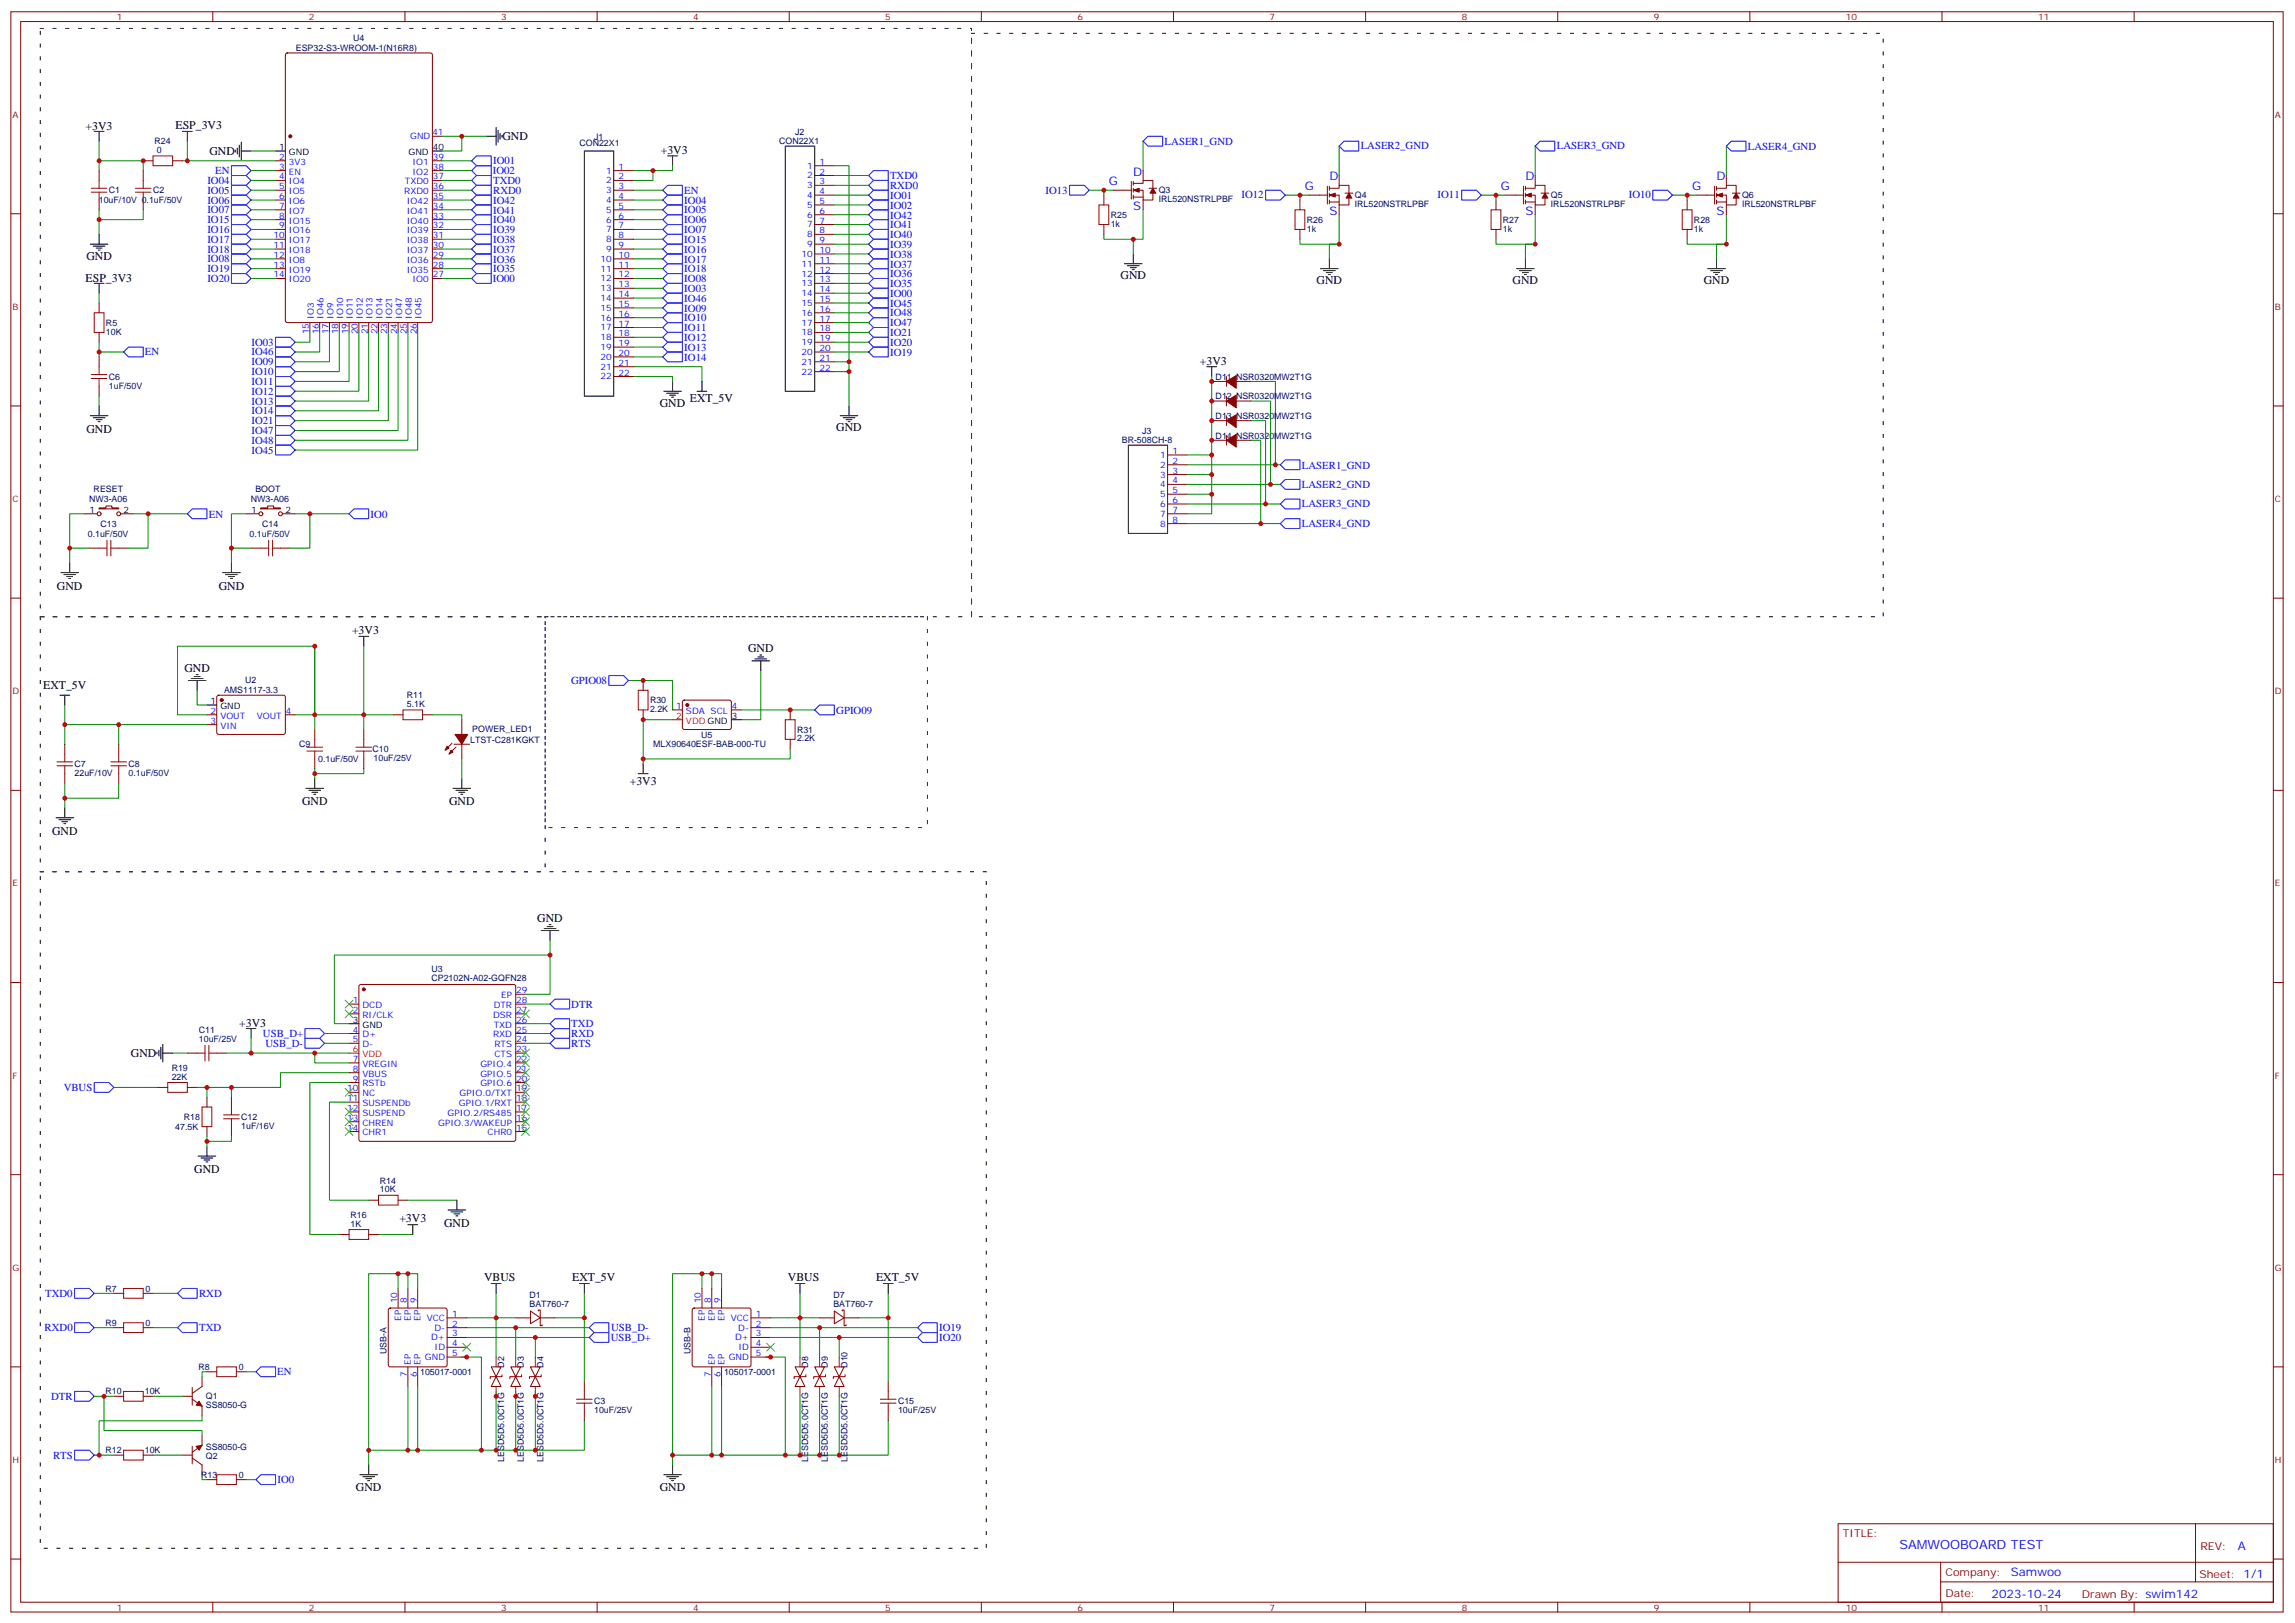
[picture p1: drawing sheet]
<svg xmlns="http://www.w3.org/2000/svg" width="826mm" height="584mm" viewBox="0 0 826 584" stroke-linecap="round" stroke-linejoin="round" font-family="sans-serif">
<defs><g id="words">
<text font-size="4.6" fill="#00f" x="683.6" y="557.2">SAMWOOBOARD TEST</text>
<g font-size="4.2">
<text x="30.8" y="46.9">+3V3</text>
<text x="63.2" y="46.6">ESP_3V3</text>
<text x="180.8" y="50.5">GND</text>
<text x="75.4" y="55.8">GND</text>
<text x="237.8" y="55.4">+3V3</text>
<text x="31.1" y="93.5">GND</text>
<text x="30.8" y="101.6">ESP_3V3</text>
<text x="403.3" y="100.5">GND</text>
<text x="473.8" y="102.3">GND</text>
<text x="544.4" y="102.3">GND</text>
<text x="613.2" y="102.3">GND</text>
<text x="431.8" y="131.2">+3V3</text>
<text x="237.5" y="146.4">GND</text>
<text x="248.3" y="144.7">EXT_5V</text>
<text x="31.1" y="155.7">GND</text>
<text x="301" y="155.2">GND</text>
<text x="20.5" y="212.1">GND</text>
<text x="78.7" y="212.1">GND</text>
<text x="126.7" y="228.2">+3V3</text>
<text x="269.2" y="234.6">GND</text>
<text x="66.4" y="241.7">GND</text>
<text x="15.6" y="248">EXT_5V</text>
<text x="226.6" y="282.3">+3V3</text>
<text x="108.7" y="289.7">GND</text>
<text x="161.6" y="289.6">GND</text>
<text x="18.7" y="300.3">GND</text>
<text x="193.4" y="331.6">GND</text>
<text x="86.1" y="369.4">+3V3</text>
<text x="47.1" y="380.3">GND</text>
<text x="69.9" y="422">GND</text>
<text x="143.7" y="439.5">+3V3</text>
<text x="159.8" y="441.4">GND</text>
<text x="174.2" y="460.7">VBUS</text>
<text x="205.9" y="460.7">EXT_5V</text>
<text x="283.5" y="460.7">VBUS</text>
<text x="315.3" y="460.7">EXT_5V</text>
<text x="128.1" y="536.6">GND</text>
<text x="237.5" y="536.6">GND</text>
</g>
<g font-size="4.2" fill="#00f">
<text x="407.8" y="63.1">D</text>
<text x="478.4" y="64.9">D</text>
<text x="549" y="64.9">D</text>
<text x="617.7" y="64.9">D</text>
<text x="399" y="66.7">G</text>
<text x="469.6" y="68.4">G</text>
<text x="540.1" y="68.4">G</text>
<text x="608.9" y="68.4">G</text>
<text x="407.8" y="75.5">S</text>
<text x="478.4" y="77.3">S</text>
<text x="549" y="77.3">S</text>
<text x="617.7" y="77.3">S</text>
<text x="805.3" y="557.5">A</text>
<text x="723.7" y="567">Samwoo</text>
<text x="716.7" y="574.8">2023-10-24</text>
</g>
<g font-size="3.9" fill="#00f">
<text x="419.1" y="52.1">LASER1_GND</text>
<text x="489.7" y="53.8">LASER2_GND</text>
<text x="560.2" y="53.8">LASER3_GND</text>
<text x="629" y="53.8">LASER4_GND</text>
<text x="177.5" y="59.2">IO01</text>
<text x="77.4" y="62.6">EN</text>
<text x="177.3" y="62.7">IO02</text>
<text x="320.3" y="64.3">TXD0</text>
<text x="74.6" y="66.2">IO04</text>
<text x="74.6" y="69.7">IO05</text>
<text x="177.5" y="66.3">TXD0</text>
<text x="177.5" y="69.8">RXD0</text>
<text x="246.2" y="69.8">EN</text>
<text x="320.3" y="67.9">RXD0</text>
<text x="320.4" y="71.6">IO01</text>
<text x="376.3" y="69.7">IO13</text>
<text x="446.8" y="71.4">IO12</text>
<text x="517.4" y="71.4">IO11</text>
<text x="586.2" y="71.4">IO10</text>
<text x="74.6" y="73.2">IO06</text>
<text x="74.6" y="76.8">IO07</text>
<text x="177.5" y="73.3">IO42</text>
<text x="177.5" y="76.9">IO41</text>
<text x="246.3" y="73.3">IO04</text>
<text x="246.3" y="76.8">IO05</text>
<text x="320.4" y="75.1">IO02</text>
<text x="74.6" y="80.3">IO15</text>
<text x="74.6" y="83.8">IO16</text>
<text x="177.5" y="80.4">IO40</text>
<text x="177.5" y="83.9">IO39</text>
<text x="246.3" y="80.3">IO06</text>
<text x="246.3" y="83.9">IO07</text>
<text x="320.4" y="78.6">IO42</text>
<text x="320.4" y="82.1">IO41</text>
<text x="74.6" y="87.3">IO17</text>
<text x="177.5" y="87.4">IO38</text>
<text x="246.3" y="87.4">IO15</text>
<text x="320.4" y="85.7">IO40</text>
<text x="320.4" y="89.2">IO39</text>
<text x="74.6" y="90.9">IO18</text>
<text x="74.6" y="94.4">IO08</text>
<text x="177.5" y="91">IO37</text>
<text x="177.5" y="94.5">IO36</text>
<text x="246.3" y="91">IO16</text>
<text x="246.3" y="94.5">IO17</text>
<text x="320.4" y="92.7">IO38</text>
<text x="74.6" y="97.9">IO19</text>
<text x="74.6" y="101.4">IO20</text>
<text x="177.3" y="101.5">IO00</text>
<text x="177.5" y="98">IO35</text>
<text x="246.3" y="98">IO18</text>
<text x="246.3" y="101.5">IO08</text>
<text x="320.4" y="96.3">IO37</text>
<text x="320.4" y="99.8">IO36</text>
<text x="246.3" y="105.1">IO03</text>
<text x="320.4" y="103.3">IO35</text>
<text x="320.4" y="106.8">IO00</text>
<text x="246.3" y="108.6">IO46</text>
<text x="246.3" y="112.1">IO09</text>
<text x="320.4" y="110.3">IO45</text>
<text x="320.4" y="113.8">IO48</text>
<text x="246.3" y="115.7">IO10</text>
<text x="246.3" y="119.2">IO11</text>
<text x="320.4" y="117.4">IO47</text>
<text x="90.5" y="124.4">IO03</text>
<text x="246.3" y="122.7">IO12</text>
<text x="320.4" y="120.9">IO21</text>
<text x="320.4" y="124.4">IO20</text>
<text x="52.1" y="127.9">EN</text>
<text x="90.5" y="127.9">IO46</text>
<text x="90.5" y="131.4">IO09</text>
<text x="246.3" y="126.2">IO13</text>
<text x="246.3" y="129.8">IO14</text>
<text x="320.4" y="128">IO19</text>
<text x="90.5" y="135">IO10</text>
<text x="90.5" y="138.5">IO11</text>
<text x="90.5" y="142">IO12</text>
<text x="90.5" y="145.5">IO13</text>
<text x="90.5" y="149.1">IO14</text>
<text x="90.5" y="152.6">IO21</text>
<text x="90.5" y="156.1">IO47</text>
<text x="90.5" y="159.6">IO48</text>
<text x="90.5" y="163.2">IO45</text>
<text x="468.5" y="168.6">LASER1_GND</text>
<text x="468.5" y="175.5">LASER2_GND</text>
<text x="468.5" y="182.6">LASER3_GND</text>
<text x="75.2" y="186.2">EN</text>
<text x="133.4" y="186.2">IO0</text>
<text x="468.5" y="189.6">LASER4_GND</text>
<text x="205.5" y="246.1">GPIO08</text>
<text x="301" y="256.8">GPIO09</text>
<text x="205.6" y="362.5">DTR</text>
<text x="205.6" y="369.6">TXD</text>
<text x="94.6" y="373.1">USB_D+</text>
<text x="95.5" y="376.6">USB_D-</text>
<text x="205.6" y="373.1">RXD</text>
<text x="205.6" y="376.6">RTS</text>
<text x="22.9" y="392.5">VBUS</text>
<text x="16.2" y="466.6">TXD0</text>
<text x="71.6" y="466.6">RXD</text>
<text x="16.1" y="478.9">RXD0</text>
<text x="71.6" y="478.9">TXD</text>
<text x="219.9" y="479">USB_D-</text>
<text x="338" y="479">IO19</text>
<text x="219.8" y="482.4">USB_D+</text>
<text x="338" y="482.5">IO20</text>
<text x="99.8" y="494.8">EN</text>
<text x="18.4" y="503.6">DTR</text>
<text x="19.1" y="524.8">RTS</text>
<text x="99.9" y="533.6">IO0</text>
</g>
<g font-size="3.9" fill="#800">
<text x="663.3" y="552.8">TITLE:</text>
<text x="791.9" y="557.5">REV:</text>
<text x="700.2" y="567">Company:</text>
<text x="791.5" y="567.6">Sheet: 1/1</text>
<text x="700.2" y="574.7">Date:</text>
<text x="749.2" y="574.8">Drawn By: swim142</text>
</g>
<g font-size="3.2" fill="#800">
<text x="42" y="7.2">1</text>
<text x="111.2" y="7.2">2</text>
<text x="180.3" y="7.2">3</text>
<text x="249.4" y="7.2">4</text>
<text x="318.6" y="7.2">5</text>
<text x="387.7" y="7.2">6</text>
<text x="456.9" y="7.2">7</text>
<text x="526" y="7.2">8</text>
<text x="595.2" y="7.2">9</text>
<text x="664.3" y="7.2">10</text>
<text x="733.5" y="7.2">11</text>
<text x="4.4" y="42.3">A</text>
<text x="818.7" y="42.3">A</text>
<text x="4.4" y="111.5">B</text>
<text x="818.7" y="111.5">B</text>
<text x="4.4" y="180.6">C</text>
<text x="818.7" y="180.6">C</text>
<text x="4.4" y="249.8">D</text>
<text x="818.7" y="249.8">D</text>
<text x="4.4" y="318.9">E</text>
<text x="818.7" y="318.9">E</text>
<text x="4.4" y="388.1">F</text>
<text x="818.7" y="388.1">F</text>
<text x="4.4" y="457.2">G</text>
<text x="818.7" y="457.2">G</text>
<text x="4.4" y="526.3">H</text>
<text x="818.7" y="526.3">H</text>
<text x="42" y="579.4">1</text>
<text x="111.2" y="579.4">2</text>
<text x="180.3" y="579.4">3</text>
<text x="249.4" y="579.4">4</text>
<text x="318.6" y="579.4">5</text>
<text x="387.7" y="579.4">6</text>
<text x="456.9" y="579.4">7</text>
<text x="526" y="579.4">8</text>
<text x="595.2" y="579.4">9</text>
<text x="664.3" y="579.4">10</text>
<text x="733.5" y="579.4">11</text>
</g>
<g font-size="3.2" fill="#000080">
<text x="127" y="14.8">U4</text>
<text x="106.5" y="18.4">ESP32-S3-WROOM-1(N16R8)</text>
<text x="55.6" y="51.9">R24</text>
<text x="208.5" y="52.6">CON22X1</text>
<text x="213.8" y="50.2">J1</text>
<text x="280.4" y="51.9">CON22X1</text>
<text x="286.2" y="48.4">J2</text>
<text x="56.5" y="55">0</text>
<text x="39.2" y="69.6">C1</text>
<text x="55.1" y="69.6">C2</text>
<text x="417" y="69.5">Q3</text>
<text x="487.6" y="71.3">Q4</text>
<text x="558.1" y="71.3">Q5</text>
<text x="626.9" y="71.3">Q6</text>
<text x="35.6" y="73.1">10uF/10V 0.1uF/50V</text>
<text x="417" y="72.7">IRL520NSTRLPBF</text>
<text x="487.6" y="74.4">IRL520NSTRLPBF</text>
<text x="558.1" y="74.4">IRL520NSTRLPBF</text>
<text x="626.9" y="74.4">IRL520NSTRLPBF</text>
<text x="399.7" y="81.6">1k</text>
<text x="399.7" y="78.4">R25</text>
<text x="470.3" y="83.3">1k</text>
<text x="470.3" y="80.1">R26</text>
<text x="540.8" y="83.3">1k</text>
<text x="540.8" y="80.1">R27</text>
<text x="609.6" y="83.3">1k</text>
<text x="609.6" y="80.1">R28</text>
<text x="38.1" y="117.2">R5</text>
<text x="38.1" y="120.4">10K</text>
<text x="39.2" y="136.6">C6</text>
<text x="437.5" y="136.6">D11 NSR0320MW2T1G</text>
<text x="39.2" y="139.8">1uF/50V</text>
<text x="437.5" y="143.7">D12 NSR0320MW2T1G</text>
<text x="437.5" y="150.7">D13 NSR0320MW2T1G</text>
<text x="403.7" y="159.5">BR-508CH-8</text>
<text x="411" y="156">J3</text>
<text x="437.5" y="157.8">D14 NSR0320MW2T1G</text>
<text x="33.7" y="177.2">RESET</text>
<text x="91.9" y="177.2">BOOT</text>
<text x="32.1" y="180.7">NW3-A06</text>
<text x="90.3" y="180.7">NW3-A06</text>
<text x="36.2" y="189.5">C13</text>
<text x="94.4" y="189.5">C14</text>
<text x="31.6" y="193.1">0.1uF/50V</text>
<text x="89.8" y="193.1">0.1uF/50V</text>
<text x="88.2" y="245.7">U2</text>
<text x="80.6" y="249.5">AMS1117-3.3</text>
<text x="146.4" y="251.1">R11</text>
<text x="146.4" y="254.4">5.1K</text>
<text x="233.9" y="256.2">2.2K</text>
<text x="233.9" y="253.1">R30</text>
<text x="170" y="263.5">POWER_LED1</text>
<text x="286.8" y="263.6">R31</text>
<text x="107.6" y="268.9">C9</text>
<text x="169.2" y="267.1">LTST-C281KGKT</text>
<text x="235.1" y="268.9">MLX90640ESF-BAB-000-TU</text>
<text x="252.3" y="265.4">U5</text>
<text x="286.8" y="266.8">2.2K</text>
<text x="26.8" y="276">C7</text>
<text x="46.2" y="276">C8</text>
<text x="114.5" y="274.2">0.1uF/50V</text>
<text x="134.1" y="270.7">C10</text>
<text x="134.4" y="273.8">10uF/25V</text>
<text x="26.8" y="279.1">22uF/10V</text>
<text x="46.2" y="279.1">0.1uF/50V</text>
<text x="155.3" y="353">CP2102N-A02-GQFN28</text>
<text x="155.3" y="349.8">U3</text>
<text x="71.6" y="371.8">C11</text>
<text x="71.6" y="375">10uF/25V</text>
<text x="61.8" y="388.4">22K</text>
<text x="61.8" y="385.2">R19</text>
<text x="63.1" y="406.5">47.5K</text>
<text x="66.2" y="402.9">R18</text>
<text x="86.8" y="406.1">1uF/16V</text>
<text x="86.8" y="403">C12</text>
<text x="136.7" y="425.8">R14</text>
<text x="136.7" y="429">10K</text>
<text x="126.1" y="441.3">1K</text>
<text x="126.1" y="438.1">R16</text>
<text x="37.9" y="464.7">R7</text>
<text x="52.4" y="464.7">0</text>
<text x="190.5" y="467.1">D1</text>
<text x="299.9" y="467.1">D7</text>
<text x="190.5" y="470.3">BAT760-7</text>
<text x="299.9" y="470.3">BAT760-7</text>
<text x="37.9" y="477">R9</text>
<text x="52.4" y="477">0</text>
<text x="139.1" y="487.2" transform="rotate(-90 139.1 487.2)">USB-A</text>
<text x="248.4" y="487.2" transform="rotate(-90 248.4 487.2)">USB-B</text>
<text x="71.5" y="492.9">R8</text>
<text x="85.9" y="492.9">0</text>
<text x="151.2" y="494.7">105017-0001</text>
<text x="181.5" y="492.1" transform="rotate(-90 181.5 492.1)">D2</text>
<text x="188.5" y="492.1" transform="rotate(-90 188.5 492.1)">D3</text>
<text x="195.6" y="492.1" transform="rotate(-90 195.6 492.1)">D4</text>
<text x="260.6" y="494.7">105017-0001</text>
<text x="290.8" y="492.1" transform="rotate(-90 290.8 492.1)">D8</text>
<text x="297.9" y="492.1" transform="rotate(-90 297.9 492.1)">D9</text>
<text x="304.9" y="492.1" transform="rotate(-90 304.9 492.1)">D10</text>
<text x="37.9" y="501.7">R10</text>
<text x="52.1" y="501.7">10K</text>
<text x="74.1" y="503.5">Q1</text>
<text x="74.1" y="506.7">SS8050-G</text>
<text x="213.8" y="508.4">10uF/25V</text>
<text x="213.8" y="505.2">C3</text>
<text x="323.2" y="508.4">10uF/25V</text>
<text x="323.2" y="505.2">C15</text>
<text x="74.1" y="521.7">SS8050-G</text>
<text x="37.9" y="522.9">R12</text>
<text x="52.1" y="522.9">10K</text>
<text x="74.1" y="524.8">Q2</text>
<text x="181.5" y="526" transform="rotate(-90 181.5 526)">LESD5D5.0CT1G</text>
<text x="188.5" y="526" transform="rotate(-90 188.5 526)">LESD5D5.0CT1G</text>
<text x="195.6" y="526" transform="rotate(-90 195.6 526)">LESD5D5.0CT1G</text>
<text x="290.8" y="526" transform="rotate(-90 290.8 526)">LESD5D5.0CT1G</text>
<text x="297.9" y="526" transform="rotate(-90 297.9 526)">LESD5D5.0CT1G</text>
<text x="305" y="526" transform="rotate(-90 305 526)">LESD5D5.0CT1G</text>
<text x="72.4" y="531.7">R13</text>
<text x="85.9" y="531.7">0</text>
</g>
<g font-size="3.2">
<text x="100.5" y="54">1</text>
<text x="155.8" y="54">40</text>
<text x="104" y="55.7">GND</text>
<text x="147" y="55.7">GND</text>
<text x="32.2" y="184.5">1</text>
<text x="44.5" y="184.5">2</text>
<text x="90.4" y="184.5">1</text>
<text x="102.7" y="184.5">2</text>
<text x="75.8" y="253.3">1</text>
<text x="79.3" y="255.1">GND</text>
<text x="263.4" y="258.6">3</text>
<text x="127" y="367.9">3</text>
<text x="130.5" y="369.7">GND</text>
</g>
<g font-size="3.2" fill="#00f">
<text x="147.6" y="50.1">GND</text>
<text x="155.6" y="48.7">41</text>
<text x="100.5" y="57.5">2</text>
<text x="104" y="59.3">3V3</text>
<text x="148.5" y="59.3">IO1</text>
<text x="155.8" y="57.5">39</text>
<text x="295" y="59.3">1</text>
<text x="100.5" y="61">3</text>
<text x="100.5" y="64.6">4</text>
<text x="104" y="62.8">EN</text>
<text x="148.5" y="62.8">IO2</text>
<text x="155.8" y="64.6">37</text>
<text x="155.8" y="61">38</text>
<text x="218.2" y="62.4">1</text>
<text x="218.2" y="66">2</text>
<text x="222.6" y="61">1</text>
<text x="222.6" y="64.6">2</text>
<text x="290.5" y="60.7">1</text>
<text x="290.5" y="64.2">2</text>
<text x="295" y="62.8">2</text>
<text x="100.5" y="68.1">5</text>
<text x="100.5" y="71.6">6</text>
<text x="104" y="66.3">IO4</text>
<text x="104" y="69.8">IO5</text>
<text x="145.5" y="69.8">RXD0</text>
<text x="145.7" y="66.3">TXD0</text>
<text x="155.8" y="71.6">35</text>
<text x="155.8" y="68.1">36</text>
<text x="218.2" y="69.5">3</text>
<text x="222.6" y="68.1">3</text>
<text x="222.6" y="71.6">4</text>
<text x="290.5" y="67.7">3</text>
<text x="290.5" y="71.3">4</text>
<text x="295" y="66.3">3</text>
<text x="295" y="69.8">4</text>
<text x="100.5" y="75.1">7</text>
<text x="104" y="73.4">IO6</text>
<text x="104" y="76.9">IO7</text>
<text x="146.4" y="76.9">IO41</text>
<text x="146.4" y="73.4">IO42</text>
<text x="155.8" y="75.1">34</text>
<text x="218.2" y="73">4</text>
<text x="218.2" y="76.6">5</text>
<text x="222.6" y="75.1">5</text>
<text x="290.5" y="74.8">5</text>
<text x="295" y="73.4">5</text>
<text x="295" y="76.9">6</text>
<text x="100.5" y="78.7">8</text>
<text x="100.5" y="82.2">9</text>
<text x="104" y="80.4">IO15</text>
<text x="104" y="84">IO16</text>
<text x="146.4" y="84">IO39</text>
<text x="146.4" y="80.4">IO40</text>
<text x="155.8" y="82.2">32</text>
<text x="155.8" y="78.7">33</text>
<text x="218.2" y="80.1">6</text>
<text x="218.2" y="83.6">7</text>
<text x="222.6" y="78.7">6</text>
<text x="222.6" y="82.2">7</text>
<text x="290.5" y="78.3">6</text>
<text x="290.5" y="81.8">7</text>
<text x="295" y="80.4">7</text>
<text x="295" y="84">8</text>
<text x="98.5" y="85.7">10</text>
<text x="98.5" y="89.3">11</text>
<text x="104" y="87.5">IO17</text>
<text x="146.4" y="87.5">IO38</text>
<text x="155.8" y="89.3">30</text>
<text x="155.8" y="85.7">31</text>
<text x="218.2" y="87.1">8</text>
<text x="222.6" y="85.7">8</text>
<text x="222.6" y="89.3">9</text>
<text x="290.5" y="85.4">8</text>
<text x="290.5" y="88.9">9</text>
<text x="295" y="87.5">9</text>
<text x="98.5" y="92.8">12</text>
<text x="104" y="91">IO18</text>
<text x="104" y="94.5">IO8</text>
<text x="146.4" y="94.5">IO36</text>
<text x="146.4" y="91">IO37</text>
<text x="155.8" y="92.8">29</text>
<text x="216.1" y="94.2">10</text>
<text x="218.2" y="90.7">9</text>
<text x="222.6" y="92.8">10</text>
<text x="288.5" y="92.4">10</text>
<text x="288.5" y="96">11</text>
<text x="295" y="91">10</text>
<text x="295" y="94.5">11</text>
<text x="98.5" y="96.3">13</text>
<text x="98.5" y="99.8">14</text>
<text x="104" y="98.1">IO19</text>
<text x="104" y="101.6">IO20</text>
<text x="146.4" y="98.1">IO35</text>
<text x="148.5" y="101.6">IO0</text>
<text x="155.8" y="99.8">27</text>
<text x="155.8" y="96.3">28</text>
<text x="216.1" y="97.7">11</text>
<text x="216.1" y="101.2">12</text>
<text x="222.6" y="96.3">11</text>
<text x="222.6" y="99.8">12</text>
<text x="288.5" y="99.5">12</text>
<text x="295" y="98.1">12</text>
<text x="295" y="101.6">13</text>
<text x="216.1" y="104.8">13</text>
<text x="222.6" y="103.4">13</text>
<text x="222.6" y="106.9">14</text>
<text x="288.5" y="103">13</text>
<text x="288.5" y="106.5">14</text>
<text x="295" y="105.1">14</text>
<text x="216.1" y="108.3">14</text>
<text x="216.1" y="111.8">15</text>
<text x="222.6" y="110.4">15</text>
<text x="222.6" y="113.9">16</text>
<text x="288.5" y="110.1">15</text>
<text x="288.5" y="113.6">16</text>
<text x="295" y="108.7">15</text>
<text x="295" y="112.2">16</text>
<text x="112.9" y="114.8" transform="rotate(-90 112.9 114.8)">IO3</text>
<text x="116.5" y="114.8" transform="rotate(-90 116.5 114.8)">IO46</text>
<text x="120" y="114.8" transform="rotate(-90 120 114.8)">IO9</text>
<text x="123.5" y="114.8" transform="rotate(-90 123.5 114.8)">IO10</text>
<text x="127" y="114.8" transform="rotate(-90 127 114.8)">IO11</text>
<text x="130.6" y="114.8" transform="rotate(-90 130.6 114.8)">IO12</text>
<text x="134.1" y="114.8" transform="rotate(-90 134.1 114.8)">IO13</text>
<text x="137.6" y="114.8" transform="rotate(-90 137.6 114.8)">IO14</text>
<text x="141.1" y="114.8" transform="rotate(-90 141.1 114.8)">IO21</text>
<text x="144.7" y="114.8" transform="rotate(-90 144.7 114.8)">IO47</text>
<text x="148.2" y="114.8" transform="rotate(-90 148.2 114.8)">IO48</text>
<text x="151.7" y="114.8" transform="rotate(-90 151.7 114.8)">IO45</text>
<text x="216.1" y="115.4">16</text>
<text x="216.1" y="118.9">17</text>
<text x="222.6" y="117.5">17</text>
<text x="288.5" y="117.1">17</text>
<text x="295" y="115.7">17</text>
<text x="295" y="119.2">18</text>
<text x="111.2" y="120.3" transform="rotate(-90 111.2 120.3)">15</text>
<text x="114.7" y="120.3" transform="rotate(-90 114.7 120.3)">16</text>
<text x="118.2" y="120.3" transform="rotate(-90 118.2 120.3)">17</text>
<text x="121.7" y="120.3" transform="rotate(-90 121.7 120.3)">18</text>
<text x="125.3" y="120.3" transform="rotate(-90 125.3 120.3)">19</text>
<text x="128.8" y="120.3" transform="rotate(-90 128.8 120.3)">20</text>
<text x="132.3" y="120.3" transform="rotate(-90 132.3 120.3)">21</text>
<text x="135.9" y="120.3" transform="rotate(-90 135.9 120.3)">22</text>
<text x="139.4" y="120.3" transform="rotate(-90 139.4 120.3)">23</text>
<text x="142.9" y="120.3" transform="rotate(-90 142.9 120.3)">24</text>
<text x="146.4" y="120.3" transform="rotate(-90 146.4 120.3)">25</text>
<text x="150" y="120.3" transform="rotate(-90 150 120.3)">26</text>
<text x="216.1" y="122.4">18</text>
<text x="216.1" y="125.9">19</text>
<text x="222.6" y="121">18</text>
<text x="222.6" y="124.5">19</text>
<text x="288.5" y="120.6">18</text>
<text x="288.5" y="124.2">19</text>
<text x="295" y="122.8">19</text>
<text x="216.1" y="129.5">20</text>
<text x="222.6" y="128.1">20</text>
<text x="222.6" y="131.6">21</text>
<text x="288.5" y="127.7">20</text>
<text x="288.5" y="131.2">21</text>
<text x="295" y="126.3">20</text>
<text x="295" y="129.8">21</text>
<text x="216.1" y="133">21</text>
<text x="216.1" y="136.5">22</text>
<text x="222.6" y="135.1">22</text>
<text x="288.5" y="134.8">22</text>
<text x="295" y="133.3">22</text>
<text x="417.5" y="164.7">1</text>
<text x="422" y="163.3">1</text>
<text x="422" y="166.9">2</text>
<text x="417.5" y="168.3">2</text>
<text x="417.5" y="171.8">3</text>
<text x="422" y="170.4">3</text>
<text x="422" y="173.9">4</text>
<text x="417.5" y="175.3">4</text>
<text x="417.5" y="178.9">5</text>
<text x="422" y="177.4">5</text>
<text x="417.5" y="182.4">6</text>
<text x="417.5" y="185.9">7</text>
<text x="422" y="181">6</text>
<text x="422" y="184.5">7</text>
<text x="417.5" y="189.4">8</text>
<text x="422" y="188">8</text>
<text x="75.8" y="256.8">2</text>
<text x="102.9" y="256.8">4</text>
<text x="243.4" y="255.1">1</text>
<text x="246.9" y="256.8">SDA SCL</text>
<text x="263.4" y="255.1">4</text>
<text x="75.8" y="260.3">3</text>
<text x="79.3" y="258.6">VOUT</text>
<text x="79.3" y="262.1">VIN</text>
<text x="92.4" y="258.6">VOUT</text>
<text x="180.4" y="359.1">EP</text>
<text x="185.8" y="357.4">29</text>
<text x="127" y="360.9">1</text>
<text x="127" y="364.4">2</text>
<text x="130.5" y="362.7">DCD</text>
<text x="177.7" y="362.7">DTR</text>
<text x="185.8" y="364.4">27</text>
<text x="185.8" y="360.9">28</text>
<text x="127" y="371.5">4</text>
<text x="130.5" y="366.2">RI/CLK</text>
<text x="177.5" y="366.2">DSR</text>
<text x="177.7" y="369.7">TXD</text>
<text x="185.8" y="371.5">25</text>
<text x="185.8" y="367.9">26</text>
<text x="127" y="375">5</text>
<text x="130.5" y="373.2">D+</text>
<text x="130.5" y="376.8">D-</text>
<text x="177.5" y="373.2">RXD</text>
<text x="178" y="376.8">RTS</text>
<text x="185.8" y="375">24</text>
<text x="127" y="382.1">7</text>
<text x="130.5" y="383.8">VREGIN</text>
<text x="172.9" y="383.8">GPIO.4</text>
<text x="178" y="380.3">CTS</text>
<text x="185.8" y="382.1">22</text>
<text x="185.8" y="378.5">23</text>
<text x="127" y="385.6">8</text>
<text x="127" y="389.1">9</text>
<text x="130.5" y="387.3">VBUS</text>
<text x="172.9" y="387.3">GPIO.5</text>
<text x="185.8" y="389.1">20</text>
<text x="185.8" y="385.6">21</text>
<text x="124.9" y="392.6">10</text>
<text x="130.5" y="390.9">RSTb</text>
<text x="130.5" y="394.4">NC</text>
<text x="165.4" y="394.4">GPIO.0/TXT</text>
<text x="172.9" y="390.9">GPIO.6</text>
<text x="185.8" y="392.6">19</text>
<text x="124.9" y="396.2">11</text>
<text x="124.9" y="399.7">12</text>
<text x="130.5" y="397.9">SUSPENDb</text>
<text x="130.5" y="401.5">SUSPEND</text>
<text x="161.1" y="401.5">GPIO.2/RS485</text>
<text x="165.1" y="397.9">GPIO.1/RXT</text>
<text x="185.8" y="399.7">17</text>
<text x="185.8" y="396.2">18</text>
<text x="124.9" y="403.2">13</text>
<text x="124.9" y="406.8">14</text>
<text x="130.5" y="405">CHREN</text>
<text x="157.7" y="405">GPIO.3/WAKEUP</text>
<text x="185.8" y="406.8">15</text>
<text x="185.8" y="403.2">16</text>
<text x="130.5" y="408.5">CHR1</text>
<text x="175.5" y="408.5">CHR0</text>
<text x="142.9" y="468.8" transform="rotate(-90 142.9 468.8)">10</text>
<text x="146.4" y="468.8" transform="rotate(-90 146.4 468.8)">8</text>
<text x="150" y="468.8" transform="rotate(-90 150 468.8)">9</text>
<text x="162.7" y="473.8">1</text>
<text x="252.3" y="468.8" transform="rotate(-90 252.3 468.8)">10</text>
<text x="255.8" y="468.8" transform="rotate(-90 255.8 468.8)">8</text>
<text x="259.3" y="468.8" transform="rotate(-90 259.3 468.8)">9</text>
<text x="272" y="473.8">1</text>
<text x="144.3" y="475.2" transform="rotate(-90 144.3 475.2)">EP</text>
<text x="147.8" y="475.2" transform="rotate(-90 147.8 475.2)">EP</text>
<text x="151.4" y="475.2" transform="rotate(-90 151.4 475.2)">EP</text>
<text x="153.6" y="475.2">VCC</text>
<text x="156.3" y="478.7">D-</text>
<text x="162.7" y="477.3">2</text>
<text x="253.7" y="475.2" transform="rotate(-90 253.7 475.2)">EP</text>
<text x="257.2" y="475.2" transform="rotate(-90 257.2 475.2)">EP</text>
<text x="260.7" y="475.2" transform="rotate(-90 260.7 475.2)">EP</text>
<text x="263" y="475.2">VCC</text>
<text x="265.7" y="478.7">D-</text>
<text x="272" y="477.3">2</text>
<text x="155.2" y="482.2">D+</text>
<text x="156.4" y="485.8">ID</text>
<text x="162.7" y="480.8">3</text>
<text x="162.7" y="484.4">4</text>
<text x="264.5" y="482.2">D+</text>
<text x="265.8" y="485.8">ID</text>
<text x="272" y="480.8">3</text>
<text x="272" y="484.4">4</text>
<text x="147.8" y="491.1" transform="rotate(-90 147.8 491.1)">EP</text>
<text x="151.4" y="491.1" transform="rotate(-90 151.4 491.1)">EP</text>
<text x="152.9" y="489.3">GND</text>
<text x="162.7" y="487.9">5</text>
<text x="257.2" y="491.1" transform="rotate(-90 257.2 491.1)">EP</text>
<text x="260.7" y="491.1" transform="rotate(-90 260.7 491.1)">EP</text>
<text x="262.3" y="489.3">GND</text>
<text x="272" y="487.9">5</text>
<text x="146.4" y="495.6" transform="rotate(-90 146.4 495.6)">7</text>
<text x="150" y="495.6" transform="rotate(-90 150 495.6)">6</text>
<text x="255.8" y="495.6" transform="rotate(-90 255.8 495.6)">7</text>
<text x="259.3" y="495.6" transform="rotate(-90 259.3 495.6)">6</text>
</g>
<g font-size="3.2" fill="#f00">
<text x="243.4" y="258.6">2</text>
<text x="246.9" y="260.3">VDD GND</text>
<text x="127" y="378.5">6</text>
<text x="130.5" y="380.3">VDD</text>
</g>
</g></defs>
<g fill="none" stroke="#870000" stroke-width=".36">
<path d="M3.9 4.2h817.8v575.8h-817.8zM7.4 7.8h810.7v568.6h-810.7zM76.6 4.2v3.6M102.9 19.3l.5-.3h51.5l.7 .5v95.9l-.5 .6-51.7 .1-.7-.5v-95.8zM145.7 4.2v3.6M214.9 4.2v3.6M284 4.2v3.6M353.2 4.2v3.6M422.3 4.2v3.6M491.5 4.2v3.6M560.6 4.2v3.6M629.7 4.2v3.6"/>
<path d="M698.9 4.2v3.6M768 4.2v3.6M51.5 57.9h3.6M62.1 57.9h3.6M99.2 57.9h3.5M155.6 57.9h3.5M155.6 49h3.5M293.2 59.6h7M3.9 76.9h3.5M35.7 61.4v3.5M35.7 72v3.5M51.5 61.4v3.5"/>
<path d="M51.5 72v3.5M99.2 61.4h3.5M99.2 64.9h3.5M99.2 68.4h3.5M99.2 72h3.5M99.2 75.5h3.5M99.2 79h3.5M155.6 61.4h3.5M155.6 64.9h3.5M155.6 68.4h3.5M155.6 72h3.5M155.6 75.5h3.5"/>
<path d="M155.6 79h3.5M220.9 61.4h7M220.9 64.9h7M220.9 68.4h7M220.9 72h7M220.9 75.5h7M220.9 79h7M293.2 63.1h7M293.2 66.7h7M293.2 70.2h7M293.2 73.7h7M293.2 77.3h7"/>
<path d="M397.3 70.2v3.5M400.8 68.4h6.3M407.1 65.3v6.3M407.8 66h3.6v-1.1h3.5v2.8M407.8 68.4h3.6v3.6h3.5v-2.5M407.8 70.9h3.6M407.8 65.3v1.4M407.8 67.7v1.4M407.8 70.2v1.4M411.4 61.4v3.5M411.4 72v3.5M413.5 67.7h2.8"/>
<path d="M467.8 72v3.5M471.3 70.2h6.4M477.7 67v6.4M478.4 67.7h3.5v-1h3.6v2.8M478.4 70.2h3.5v3.5h3.6v-2.4M478.4 72.7h3.5M478.4 67v1.4M478.4 69.5v1.4M478.4 72v1.4M481.9 63.1v3.6M481.9 73.7v3.6M484 69.5h2.9"/>
<path d="M538.4 72v3.5M541.9 70.2h6.4M548.3 67v6.4M549 67.7h3.5v-1h3.5v2.8M549 70.2h3.5v3.5h3.5v-2.4M549 72.7h3.5M549 67v1.4M549 69.5v1.4M549 72v1.4M552.5 63.1v3.6M552.5 73.7v3.6M554.6 69.5h2.8"/>
<path d="M607.2 72v3.5M610.7 70.2h6.3M617 67v6.4M617.7 67.7h3.6v-1h3.5v2.8M617.7 70.2h3.6v3.5h3.5v-2.4M617.7 72.7h3.6M617.7 67v1.4M617.7 69.5v1.4M617.7 72v1.4M621.3 63.1v3.6M621.3 73.7v3.6M623.4 69.5h2.8"/>
<path d="M818.1 76.9h3.6M99.2 82.5h3.5M99.2 86.1h3.5M99.2 89.6h3.5M99.2 93.1h3.5M99.2 96.7h3.5M155.6 82.5h3.5M155.6 86.1h3.5M155.6 89.6h3.5M155.6 93.1h3.5M155.6 96.7h3.5M220.9 82.5h7"/>
<path d="M220.9 86.1h7M220.9 89.6h7M220.9 93.1h7M220.9 96.7h7M293.2 80.8h7M293.2 84.3h7M293.2 87.8h7M293.2 91.4h7M293.2 94.9h7M293.2 98.4h7M397.3 80.8v3.5M467.8 82.5v3.6"/>
<path d="M538.4 82.5v3.6M607.2 82.5v3.6M35.7 109v3.5M35.7 119.6v3.5M99.2 100.2h3.5M111.5 116.1v3.5M115 116.1v3.5M118.6 116.1v3.5M122.1 116.1v3.5M125.6 116.1v3.5M129.2 116.1v3.5M132.7 116.1v3.5"/>
<path d="M136.2 116.1v3.5M139.7 116.1v3.5M143.3 116.1v3.5M146.8 116.1v3.5M150.3 116.1v3.5M155.6 100.2h3.5M220.9 100.2h7M220.9 103.7h7M220.9 107.2h7M220.9 110.8h7M220.9 114.3h7M220.9 117.8h7"/>
<path d="M293.2 102h7M293.2 105.5h7M293.2 109h7M293.2 112.5h7M293.2 116.1h7M293.2 119.6h7M35.7 128.4v3.5M35.7 139v3.5M220.9 121.4h7M220.9 124.9h7M220.9 128.4h7M220.9 131.9h7"/>
<path d="M220.9 135.5h7M293.2 123.1h7M293.2 126.6h7M293.2 130.2h7M293.2 133.7h7M436.1 137.2h5.3M441.4 135.5v3.5M444.9 137.2h5.3M3.9 146h3.5M436.1 144.3h5.3M436.1 151.3h5.3M436.1 158.4h5.3"/>
<path d="M441.4 142.5v3.5M441.4 149.6v3.5M441.4 156.6v3.6M444.9 144.3h5.3M444.9 151.3h5.3M444.9 158.4h5.3M818.1 146h3.6M420.2 163.7h7M420.2 167.2h7M420.2 170.7h7M420.2 174.3h7M420.2 177.8h7"/>
<path d="M30.4 184.9h4.6M32.1 197.2h3.6M35.7 182.7h2.4v-.7h2.2v.7h2.4v.4h-7zM42.7 197.2h3.5M43.4 184.9h4.6M88.6 184.9h4.6M90.3 197.2h3.6M93.9 182.7h2.4v-.7h2.2v.7h2.4v.4h-7zM100.9 197.2h3.6M101.6 184.9h4.6M420.2 184.9h7M420.2 181.3h7"/>
<path d="M420.2 188.4h7M3.9 215.2h3.5M818.1 215.2h3.6M74.5 257.2h3.5M78.2 250.3l.5-.2 23.6 .1 .4 .6-.1 13-.6 .4h-23.6l-.4-.7v-12.7zM102.7 257.2h3.5M141.5 257.2h3.5M152.1 257.2h3.5M166.2 258.9v5.3M231.5 244.8v3.6M231.5 255.4v3.5M242 255.4h3.6"/>
<path d="M245.8 252.1l.5-.2h16.5l.4 .7-.1 9.4-.6 .5-16.5-.1-.4-.6v-9.2zM263.2 255.4h3.5M284.4 255.4v3.5M23.3 267.8v3.5M23.3 278.3v3.6M42.7 267.8v3.5M42.7 278.3v3.6M74.5 260.7h3.5M113.3 262.5v3.5M113.3 273v3.6M130.9 262.5v3.5M130.9 273v3.6"/>
<path d="M162.7 267.4l-2.5 2.5M163.4 267.8h5.6M164.1 268.8l-2.5 2.5M166.2 267.8v5.2M284.4 266v3.5M3.9 284.3h3.5M818.1 284.3h3.6M3.9 353.5h3.5M129.4 354.4l.5-.2h55l.5 .2 .2 .5v55l-.2 .5-.5 .2h-55l-.5-.2-.2-.5v-55zM185.6 357.7h3.5M818.1 353.5h3.6M67.4 378.9h3.5"/>
<path d="M78 378.9h3.5M125.6 361.2h3.6M125.6 364.8h3.6M125.6 371.8h3.6M125.6 375.4h3.6M185.6 361.2h3.5M185.6 364.8h3.5M185.6 371.8h3.5M185.6 375.4h3.5M185.6 378.9h3.5M185.6 368.3h3.5M56.8 391.2h3.6"/>
<path d="M67.4 391.2h3.5M74.5 394.8v3.5M83.3 394.8v3.5M125.6 382.4h3.6M125.6 385.9h3.6M125.6 389.5h3.6M125.6 393h3.6M125.6 396.5h3.6M185.6 382.4h3.5M185.6 385.9h3.5M185.6 389.5h3.5M185.6 393h3.5"/>
<path d="M185.6 396.5h3.5M74.5 405.3v3.6M83.3 405.3v3.6M125.6 400h3.6M125.6 403.6h3.6M125.6 407.1h3.6M185.6 400h3.5M185.6 403.6h3.5M185.6 407.1h3.5M3.9 422.6h3.5M132.7 431.8h3.5M143.3 431.8h3.5"/>
<path d="M818.1 422.6h3.6M122.1 444.1h3.5M132.7 444.1h3.5M41 465.3h3.5M41 477.7h3.5M51.5 465.3h3.6M51.5 477.7h3.6M140 470.8l.4-.2h19.8l.5 .2 .2 .5v19.8l-.2 .5-.5 .2h-19.8l-.5-.3-.2-.4v-19.8zM143.3 463.5v7.1M146.8 463.5v7.1M150.3 463.5v7.1M160.9 477.7h7.1"/>
<path d="M160.9 474.1h7.1M185.6 474.1h5.3M190.9 471.7l3.5 2.4-3.5 2.1zM193.7 471.7v-.4h.7v5.7h.7v-.4M194.4 474.1h5.3M249.3 470.8l.5-.2h19.8l.5 .2 .2 .5v19.8l-.3 .5-.4 .2h-19.8l-.5-.3-.2-.4v-19.8zM252.6 463.5v7.1M256.2 463.5v7.1M259.7 463.5v7.1M270.3 477.7h7M270.3 474.1h7M295 474.1h5.2"/>
<path d="M300.2 471.7l3.6 2.4-3.6 2.1zM303.1 471.7v-.4h.7v5.7h.7v-.4M303.8 474.1h5.3M3.9 491.8h3.5M69.2 499.2v6.3M72.7 495.3v3.5l-3.5 2.5M74.5 493.5h3.5M85.1 493.5h3.5M146.8 491.8v7M150.3 491.8v7M160.9 481.2h7.1M160.9 484.7h7.1"/>
<path d="M160.9 488.2h7.1M176.8 491.8h3.5l-1.8 3.5zM178.5 495.3l1.8 3.5h-3.5zM180.7 494.6v.7h-4.3v.7M183.8 491.8h3.6l-1.8 3.5zM185.6 495.3l1.8 3.5h-3.6zM187.7 494.6v.7h-4.2v.7M190.9 491.8h3.5l-1.7 3.5zM192.7 495.3l1.7 3.5h-3.5zM194.8 494.6v.7h-4.3v.7M210.3 497.1v3.5M256.2 491.8v7"/>
<path d="M259.7 491.8v7M270.3 481.2h7M270.3 484.7h7M270.3 488.2h7M286.1 491.8h3.6l-1.8 3.5zM287.9 495.3l1.8 3.5h-3.6zM290 494.6v.7h-4.2v.7M293.2 491.8h3.5l-1.7 3.5zM295 495.3l1.7 3.5h-3.5zM297.1 494.6v.7h-4.3v.7M300.2 491.8h3.6l-1.8 3.5zM302 495.3l1.8 3.5h-3.6z"/>
<path d="M304.1 494.6v.7h-4.2v.7M319.7 497.1v3.5M818.1 491.8h3.6M41 502.4h3.5M51.5 502.4h3.6M65.7 502.4h3.5M69.2 503.4l3.5 2.5v3.5M72.7 516.5v3.5l-3.5 2.5M210.3 507.6v3.6M319.7 507.6v3.6M41 523.5h3.5M51.5 523.5h3.6"/>
<path d="M65.7 523.5h3.5M69.2 524.6l3.5 2.4v3.6M69.2 520.3v6.4M74.5 532.3h3.5M85.1 532.3h3.5M661.5 548.2h156.6v28.2h-156.6zM790.1 548.2v20.9M3.9 560.9h3.5M76.6 576.4v3.6M145.7 576.4v3.6M214.9 576.4v3.6M284 576.4v3.6"/>
<path d="M353.2 576.4v3.6M422.3 576.4v3.6M491.5 576.4v3.6M560.6 576.4v3.6M629.7 576.4v3.6M661.5 562.1h156.5M698.4 569.1h119.6M698.4 562.1v14.1M698.9 576.4v3.6M768 576.4v3.6M818.1 560.9h3.6"/>
<circle cx="35.7" cy="184.9" r=".71"/>
<circle cx="42.7" cy="184.9" r=".71"/>
<circle cx="93.9" cy="184.9" r=".71"/>
<circle cx="100.9" cy="184.9" r=".71"/>
</g>
<g fill="#870000" stroke="#870000" stroke-width=".36">
<path d="M71.6 504.1l1.1 1.8-2.1-.4z"/>
<path d="M70.6 520.3l2.1-.3-1.1 1.8z"/>
<path d="M441.4 137.2l3.5-2.1v4.6z"/>
<path d="M441.4 144.3l3.5-2.1v4.6z"/>
<path d="M441.4 151.3l3.5-2.1v4.6z"/>
<path d="M441.4 158.4l3.5-2.1v4.6z"/>
<path d="M162.3 269.9l.7 .7-1.4 .7z"/>
<path d="M160.9 268.5l.7 .7-1.4 .7z"/>
<path d="M163.7 264.2h4.6l-2.1 3.6z"/>
<path d="M407.8 68.4l2.2-.7v1.4z"/>
<path d="M414.9 67.7l1.1 1.8h-2.2z"/>
<path d="M478.4 70.2l2.1-.7v1.4z"/>
<path d="M485.5 69.5l1 1.8h-2.1z"/>
<path d="M549 70.2l2.1-.7v1.4z"/>
<path d="M556 69.5l1.1 1.8h-2.1z"/>
<path d="M617.7 70.2l2.2-.7v1.4z"/>
<path d="M624.8 69.5l1.1 1.8h-2.2z"/>
<circle cx="104.5" cy="49" r=".53"/>
<circle cx="79.8" cy="251.9" r=".53"/>
<circle cx="247.3" cy="253.6" r=".53"/>
<circle cx="130.9" cy="356" r=".53"/>
</g>
<g fill="none" stroke="#000" stroke-width=".36">
<path d="M33.9 47.3h3.5M35.7 47.3v3.5M65.7 47.3h3.5M67.4 47.3v3.5M84.7 54v.7M85.4 53.3v2.1M86.1 52.2v4.2M86.8 54.3h3.5M86.8 51.2v6.3M99.2 54.3h3.5M155.6 54.3h3.5M175 49h3.5"/>
<path d="M178.5 45.9v6.3M179.2 46.9v4.3M180 48v2.1M180.7 48.7v.7M210.3 54.3h10.6v88.2h-10.6zM240.3 56.1h3.5M242 56.1v3.5M282.6 52.6h10.6v88.2h-10.6zM32.5 87.8h6.3M33.5 88.5h4.3M34.6 89.3h2.1M35.3 90h.7"/>
<path d="M35.7 84.3v3.5M404.7 94.9h6.3M405.7 95.6h4.3M406.8 96.3h2.1M407.5 97h.7M407.8 91.4v3.5M475.2 96.7h6.4M476.3 97.4h4.2M477.3 98.1h2.2M478 98.8h.8M478.4 93.1v3.6M545.8 96.7h6.3"/>
<path d="M546.8 97.4h4.3M547.9 98.1h2.1M548.6 98.8h.7M549 93.1v3.6M614.6 96.7h6.3M615.6 97.4h4.3M616.7 98.1h2.1M617.4 98.8h.7M617.7 93.1v3.6M33.9 102h3.5M35.7 102v3.5M242 137.2v3.6"/>
<path d="M252.6 137.2v3.6M434.3 131.9h3.5M436.1 131.9v3.6M32.5 149.6h6.3M33.5 150.3h4.3M34.6 151h2.1M35.3 151.7h.7M35.7 146v3.6M238.9 140.8h6.3M239.9 141.5h4.3M241 142.2h2.1M241.7 142.9h.7"/>
<path d="M250.9 140.8h3.5M302.4 149.6h6.3M303.4 150.3h4.3M304.5 151h2.1M305.2 151.7h.7M305.5 146v3.6M406.1 160.2h14.1v31.7h-14.1zM21.9 206h6.4M23 206.7h4.2M24 207.4h2.1M24.7 208.1h.7M25.1 202.5v3.5"/>
<path d="M80.1 206h6.4M81.2 206.7h4.2M82.2 207.4h2.1M82.9 208.1h.7M83.3 202.5v3.5M129.2 229h3.5M130.9 229v3.5M270.6 237.8h6.4M271.7 237.1h4.2M272.7 236.4h2.1M273.4 235.7h.7M273.8 237.8v3.5"/>
<path d="M21.6 250.1h3.5M23.3 250.1v3.5M67.8 244.8h6.3M68.8 244.1h4.3M69.9 243.4h2.1M70.6 242.7h.7M70.9 244.8v3.6M74.5 253.6h3.5M263.2 258.9h3.5M229.7 278.3h3.5M231.5 274.8v3.5M20.1 294.2h6.4"/>
<path d="M21.2 294.9h4.2M22.3 295.6h2.1M23 296.3h.7M23.3 290.7v3.5M110.1 283.6h6.4M111.2 284.3h4.2M112.2 285h2.1M112.9 285.7h.7M113.3 280.1v3.5M163 283.6h6.4M164.1 284.3h4.2M165.1 285h2.2"/>
<path d="M165.8 285.7h.7M166.2 280.1v3.5M194.8 334.8h6.3M195.8 334.1h4.3M196.9 333.4h2.1M197.6 332.7h.7M197.9 334.8v3.5M56.5 378.5v.7M57.2 377.8v2.1M57.9 376.8v4.2M58.6 378.9h3.5M58.6 375.7v6.4"/>
<path d="M88.6 370.1h3.5M90.3 370.1v3.5M125.6 368.3h3.6M71.3 415.9h6.3M72.4 416.6h4.2M73.4 417.3h2.1M74.1 418h.7M74.5 412.4v3.5M161.3 435.3h6.3M162.3 436h4.2M163.4 436.7h2.1M164.1 437.4h.7"/>
<path d="M164.4 431.8v3.5M146.8 440.6h3.5M148.6 440.6v3.5M176.8 461.8h3.5M178.5 461.8v3.5M208.5 461.8h3.6M210.3 461.8v3.5M286.1 461.8h3.6M287.9 461.8v3.5M317.9 461.8h3.5M319.7 461.8v3.5M129.5 530.6h6.4"/>
<path d="M130.6 531.3h4.2M131.6 532h2.1M132.3 532.7h.7M132.7 527v3.6M238.9 530.6h6.3M239.9 531.3h4.3M241 532h2.1M241.7 532.7h.7M242 527v3.6"/>
</g>
<g fill="none" stroke="#00f" stroke-width=".36">
<path d="M83.3 59.6h5.3l1.7 1.8-1.7 1.7h-5.3zM171.5 56.1h5.3v3.5h-5.3l-1.8-1.7zM171.5 59.6h5.3v3.5h-5.3l-1.8-1.7zM411.4 50.8l1.7-1.8h5.3v3.6h-5.3zM483.7 50.8h5.3v3.5h-5.3l-1.8-1.7zM552.5 52.6l1.7-1.8h5.3v3.5h-5.3zM623 50.8h5.3v3.5h-5.3l-1.7-1.7zM83.3 63.1h5.3l1.7 1.8-1.7 1.8h-5.3zM83.3 66.7h5.3l1.7 1.7-1.7 1.8h-5.3zM83.3 70.2h5.3l1.7 1.8-1.7 1.7h-5.3zM83.3 73.7h5.3l1.7 1.8-1.7 1.8h-5.3zM83.3 77.3h5.3l1.7 1.7-1.7 1.8h-5.3z"/>
<path d="M169.7 72l1.8-1.8h5.3v3.5h-5.3zM171.5 63.1h5.3v3.6h-5.3l-1.8-1.8zM171.5 66.7h5.3v3.5h-5.3l-1.8-1.8zM171.5 73.7h5.3v3.6h-5.3l-1.8-1.8zM171.5 77.3h5.3v3.5h-5.3l-1.8-1.8zM238.5 68.4l1.8-1.7h5.3v3.5h-5.3zM238.5 72l1.8-1.8h5.3v3.5h-5.3zM238.5 75.5l1.8-1.8h5.3v3.6h-5.3zM240.3 77.3h5.3v3.5h-5.3l-1.8-1.8zM312.6 63.1l1.8-1.7h5.3v3.5h-5.3zM312.6 73.7l1.8-1.7h5.3v3.5h-5.3zM312.6 77.3l1.8-1.8h5.3v3.5h-5.3z"/>
<path d="M314.4 64.9h5.3v3.5h-5.3l-1.8-1.7zM314.4 68.4h5.3v3.6h-5.3l-1.8-1.8zM384.9 66.7h5.3l1.8 1.7-1.8 1.8h-5.3zM455.5 68.4h5.3l1.7 1.8-1.7 1.8h-5.3zM526 68.4h5.3l1.8 1.8-1.8 1.8h-5.3zM594.8 68.4h5.3l1.8 1.8-1.8 1.8h-5.3zM83.3 80.8h5.3l1.7 1.7-1.7 1.8h-5.3zM83.3 84.3h5.3l1.7 1.8-1.7 1.7h-5.3zM83.3 87.8h5.3l1.7 1.8-1.7 1.8h-5.3zM83.3 91.4h5.3l1.7 1.7-1.7 1.8h-5.3zM83.3 94.9h5.3l1.7 1.8-1.7 1.7h-5.3zM83.3 98.4h5.3l1.7 1.8-1.7 1.8h-5.3z"/>
<path d="M169.7 89.6l1.8-1.8h5.3v3.6h-5.3zM169.7 93.1l1.8-1.7h5.3v3.5h-5.3zM169.7 96.7l1.8-1.8h5.3v3.5h-5.3zM171.5 80.8h5.3v3.5h-5.3l-1.8-1.8zM171.5 84.3h5.3v3.5h-5.3l-1.8-1.7zM238.5 82.5l1.8-1.7h5.3v3.5h-5.3zM238.5 89.6l1.8-1.8h5.3v3.6h-5.3zM238.5 93.1l1.8-1.7h5.3v3.5h-5.3zM238.5 96.7l1.8-1.8h5.3v3.5h-5.3zM240.3 84.3h5.3v3.5h-5.3l-1.8-1.7zM312.6 80.8l1.8-1.8h5.3v3.5h-5.3zM312.6 84.3l1.8-1.8h5.3v3.6h-5.3z"/>
<path d="M314.4 86.1h5.3v3.5h-5.3l-1.8-1.8zM314.4 89.6h5.3v3.5h-5.3l-1.8-1.7zM314.4 93.1h5.3v3.6h-5.3l-1.8-1.8zM314.4 96.7h5.3v3.5h-5.3l-1.8-1.8zM169.7 100.2l1.8-1.8h5.3v3.6h-5.3zM238.5 100.2l1.8-1.8h5.3v3.6h-5.3zM238.5 107.2l1.8-1.7h5.3v3.5h-5.3zM238.5 114.3l1.8-1.8h5.3v3.6h-5.3zM240.3 102h5.3v3.5h-5.3l-1.8-1.8zM240.3 109h5.3v3.5h-5.3l-1.8-1.7zM240.3 116.1h5.3v3.5h-5.3l-1.8-1.8zM312.6 105.5l1.8-1.8h5.3v3.5h-5.3z"/>
<path d="M312.6 109l1.8-1.8h5.3v3.6h-5.3zM312.6 112.5l1.8-1.7h5.3v3.5h-5.3zM312.6 116.1l1.8-1.8h5.3v3.5h-5.3zM314.4 100.2h5.3v3.5h-5.3l-1.8-1.7zM314.4 117.8h5.3v3.6h-5.3l-1.8-1.8zM44.5 126.6l1.7-1.7h5.3v3.5h-5.3zM99.2 121.4h5.3l1.7 1.7-1.7 1.8h-5.3zM99.2 124.9h5.3l1.7 1.7-1.7 1.8h-5.3zM99.2 128.4h5.3l1.7 1.8-1.7 1.7h-5.3zM99.2 131.9h5.3l1.7 1.8-1.7 1.8h-5.3zM99.2 135.5h5.3l1.7 1.7-1.7 1.8h-5.3zM99.2 139h5.3l1.7 1.8-1.7 1.7h-5.3z"/>
<path d="M238.5 121.4l1.8-1.8h5.3v3.5h-5.3zM238.5 124.9l1.8-1.8h5.3v3.5h-5.3zM238.5 128.4l1.8-1.8h5.3v3.6h-5.3zM314.4 121.4h5.3v3.5h-5.3l-1.8-1.8zM314.4 124.9h5.3v3.5h-5.3l-1.8-1.8zM99.2 142.5h5.3l1.7 1.8-1.7 1.7h-5.3zM99.2 146h5.3l1.7 1.8-1.7 1.8h-5.3zM99.2 149.6h5.3l1.7 1.7-1.7 1.8h-5.3zM99.2 153.1h5.3l1.7 1.8-1.7 1.7h-5.3zM99.2 156.6h5.3l1.7 1.8-1.7 1.8h-5.3zM99.2 160.2h5.3l1.7 1.7-1.7 1.8h-5.3zM460.8 167.2l1.7-1.7h5.3v3.5h-5.3z"/>
<path d="M460.8 174.3l1.7-1.8h5.3v3.5h-5.3zM69.2 183.1h5.3v3.5h-5.3l-1.8-1.7zM125.6 184.9l1.8-1.8h5.3v3.5h-5.3zM460.8 181.3l1.7-1.7h5.3v3.5h-5.3zM460.8 188.4l1.7-1.8h5.3v3.5h-5.3zM219.1 243.1h5.3l1.8 1.7-1.8 1.8h-5.3zM293.2 255.4l1.8-1.8h5.2v3.6h-5.2zM109.7 370.1h5.3l1.8 1.7-1.8 1.8h-5.3zM109.7 373.6h5.3l1.8 1.8-1.8 1.7h-5.3zM197.9 361.2l1.8-1.7h5.3v3.5h-5.3zM197.9 368.3l1.8-1.8h5.3v3.6h-5.3zM197.9 371.8l1.8-1.7h5.3v3.5h-5.3z"/>
<path d="M197.9 375.4l1.8-1.8h5.3v3.5h-5.3zM33.9 389.5h5.3l1.8 1.7-1.8 1.8h-5.3zM26.8 463.5h5.3l1.8 1.8-1.8 1.8h-5.3zM26.8 475.9h5.3l1.8 1.8-1.8 1.7h-5.3zM63.9 465.3l1.8-1.8h5.2v3.6h-5.2zM63.9 477.7l1.8-1.8h5.2v3.5h-5.2zM212.1 477.7l1.7-1.8h5.3v3.5h-5.3zM330.2 477.7l1.8-1.8h5.3v3.5h-5.3zM92.1 493.5l1.8-1.7h5.3v3.5h-5.3zM212.1 481.2l1.7-1.8h5.3v3.6h-5.3zM330.2 481.2l1.8-1.8h5.3v3.6h-5.3zM26.8 500.6h5.3l1.8 1.8-1.8 1.7h-5.3z"/>
<path d="M26.8 521.8h5.3l1.8 1.7-1.8 1.8h-5.3zM92.1 532.3l1.8-1.7h5.3v3.5h-5.3z"/>
</g>
<g fill="none" stroke="#008700" stroke-width=".36">
<path d="M35.7 57.9h15.8v3.5M35.7 50.8v10.6M67.4 50.8v7.1h-1.7M67.4 57.9h31.8M90.3 54.3h8.9M159.1 49h15.9M159.1 57.9h10.6M166.2 49v5.3h-7.1M242 59.6v1.8h-14.1M300.2 59.6h5.3v86.4M411.4 50.8v10.6M481.9 52.6v10.5"/>
<path d="M552.5 52.6v10.5M621.3 52.6v10.5M35.7 75.5v3.5h15.8v-3.5M35.7 79v5.3M90.3 61.4h8.9M90.3 64.9h8.9M90.3 68.4h8.9M90.3 72h8.9M90.3 75.5h8.9M90.3 79h8.9M159.1 61.4h10.6M159.1 64.9h10.6"/>
<path d="M159.1 68.4h10.6M159.1 72h10.6M159.1 75.5h10.6M159.1 79h10.6M227.9 68.4h10.6M227.9 72h10.6M227.9 75.5h10.6M227.9 79h10.6M235 61.4v3.5h-7.1M300.2 63.1h12.4M300.2 66.7h12.4M300.2 70.2h12.4"/>
<path d="M300.2 73.7h12.4M300.2 77.3h12.4M392 68.4h8.8M397.3 68.4v1.8M411.4 75.5v10.6h-14.1v-1.8M462.5 70.2h8.8M467.8 70.2v1.8M481.9 77.3v10.5h-14.1v-1.7M533.1 70.2h8.8M538.4 70.2v1.8M552.5 77.3v10.5h-14.1v-1.7M601.9 70.2h8.8"/>
<path d="M607.2 70.2v1.8M621.3 77.3v10.5h-14.1v-1.7M90.3 93.1h8.9M90.3 82.5h8.9M90.3 86.1h8.9M90.3 89.6h8.9M90.3 96.7h8.9M159.1 82.5h10.6M159.1 86.1h10.6M159.1 89.6h10.6M159.1 96.7h10.6M159.1 93.1h10.6"/>
<path d="M227.9 82.5h10.6M227.9 86.1h10.6M227.9 89.6h10.6M227.9 96.7h10.6M227.9 93.1h10.6M300.2 80.8h12.4M300.2 84.3h12.4M300.2 87.8h12.4M300.2 91.4h12.4M300.2 94.9h12.4M300.2 98.4h12.4M407.8 86.1v5.3"/>
<path d="M481.9 87.8h-3.5v5.3M552.5 87.8h-3.5v5.3M621.3 87.8h-3.6v5.3M35.7 105.5v3.5M90.3 100.2h8.9M111.5 119.6v3.5h-5.3M115 119.6v7h-8.8M118.6 119.6v10.6h-12.4M122.1 119.6v14.1h-15.9M125.6 119.6v17.6h-19.4M129.2 119.6v21.2h-23M132.7 119.6v24.7h-26.5"/>
<path d="M136.2 119.6v28.2h-30M139.7 119.6v31.7h-33.5M143.3 119.6v35.3h-37.1M146.8 119.6v38.8h-40.6M150.3 119.6v42.3h-44.1M159.1 100.2h10.6M227.9 100.2h10.6M227.9 103.7h10.6M227.9 107.2h10.6M227.9 110.8h10.6M227.9 114.3h10.6M227.9 117.8h10.6"/>
<path d="M300.2 102h12.4M300.2 105.5h12.4M300.2 109h12.4M300.2 112.5h12.4M300.2 116.1h12.4M300.2 119.6h12.4M35.7 123.1v5.3M35.7 126.6h8.8M227.9 135.5h14.1v1.7M227.9 131.9h24.7v5.3M227.9 121.4h10.6M227.9 124.9h10.6"/>
<path d="M227.9 128.4h10.6M300.2 126.6h12.4M300.2 130.2h5.3M300.2 133.7h5.3M300.2 123.1h12.4M436.1 135.5v49.4h-8.9M450.2 137.2h8.8v30M35.7 142.5v3.5M450.2 144.3h7v30M450.2 151.3h5.3v30M450.2 158.4h3.5v30M427.2 163.7h8.9"/>
<path d="M427.2 167.2h33.6M427.2 170.7h8.9M427.2 177.8h8.9M427.2 174.3h33.6M25.1 197.2v5.3M30.4 184.9h-5.3v12.3h7M48 184.9h5.3v12.3h-7.1M53.3 184.9h14.1M83.3 197.2v5.3M88.6 184.9h-5.3v12.3h7M106.2 184.9h5.3v12.3h-7M111.5 184.9h14.1"/>
<path d="M427.2 181.3h33.6M427.2 188.4h33.6M113.3 232.5v24.7h17.6v-24.7M23.3 253.6v7.1h51.2M70.9 248.4v5.2h3.6M74.5 257.2h-10.6v-24.7h49.4v30M106.2 257.2h7.1M141.5 257.2h-10.6v5.3M155.6 257.2h10.6v1.7M226.2 244.8h15.8v10.6M242 258.9h-10.5v15.9M266.7 255.4h26.5"/>
<path d="M273.8 241.3v17.6h-7.1M23.3 260.7v7.1M42.7 260.7v7.1M113.3 276.6v3.5M130.9 276.6v1.7h-17.6M166.2 273v7.1M284.4 269.5v3.5h-52.9M23.3 281.9v8.8M42.7 281.9v5.3h-19.4M197.9 338.3v19.4h-8.8M197.9 343.6h-77.6v24.7h5.3M62.1 378.9h5.3"/>
<path d="M90.3 373.6v5.3h-8.8M90.3 378.9h35.3M113.3 378.9v3.5h12.3M116.8 371.8h8.8M116.8 375.4h8.8M189.1 371.8h8.8M189.1 375.4h8.8M189.1 361.2h8.8M189.1 368.3h8.8M41 391.2h15.8M74.5 391.2v3.6M83.3 391.2v3.6"/>
<path d="M125.6 385.9h-24.7v5.3h-30M125.6 389.5h-14.1v54.6h10.6M125.6 396.5h-7v35.3h14.1M74.5 408.9v3.5M83.3 408.9v1.7h-8.8M146.8 431.8h17.6M136.2 444.1h12.4M143.3 458.3v5.2M146.8 458.3v5.2M252.6 458.3v5.2M256.2 458.3v5.2M33.9 465.3h7.1"/>
<path d="M33.9 477.7h7.1M55.1 465.3h8.8M55.1 477.7h8.8M150.3 463.5v-5.2h-17.6v63.5h40.5v-33.6h-7M168 477.7h44.1M168 474.1h17.6M178.5 465.3v22.9M185.6 477.7v10.5M210.3 465.3v8.8h-10.6M210.3 474.1v23M259.7 463.5v-5.2h-17.7v65.2h40.6v-35.3h-7M277.3 477.7h52.9"/>
<path d="M277.3 474.1h17.7M287.9 465.3v22.9M295 477.7v10.5M319.7 465.3v8.8h-10.6M319.7 474.1v23M74.5 493.5h-1.8v1.8M88.6 493.5h3.5M146.8 498.8v23M150.3 498.8v23M168 481.2h44.1M192.7 481.2v7M256.2 498.8v24.7"/>
<path d="M259.7 498.8v24.7M277.3 481.2h52.9M302 481.2v7M33.9 502.4h7.1M37.4 502.4v12.3h35.3v1.8M55.1 502.4h10.6M72.7 509.4v1.8h-37v12.3M178.5 500.6v21.2M185.6 500.6v21.2M192.7 500.6v21.2M210.3 511.2v10.6h-37.1M287.9 502.4v21.1"/>
<path d="M295 502.4v21.1M302 502.4v21.1M319.7 511.2v12.3h-37.1M33.9 523.5h7.1M55.1 523.5h10.6M72.7 530.6v1.7h1.8M88.6 532.3h3.5M132.7 521.8v5.2M242 523.5v3.5"/>
</g>
<g fill="none" stroke="#a10000" stroke-width=".36">
<path d="M55.1 56.1h7v3.5h-7zM32.8 69.1h5.7M32.8 67.7h5.7M35.7 64.9v2.8M35.7 69.1v2.9M48.7 69.1h5.7M48.7 67.7h5.7M51.5 64.9v2.8M51.5 69.1v2.9M395.5 73.7h3.5v7.1h-3.5zM466.1 75.5h3.5v7h-3.5zM536.6 75.5h3.5v7h-3.5z"/>
<path d="M605.4 75.5h3.5v7h-3.5zM33.9 112.5h3.5v7.1h-3.5zM32.8 136.2h5.7M32.8 134.8h5.7M35.7 131.9v2.9M35.7 136.2v2.8M35.7 197.2h2.8M38.5 194.4v5.6M39.9 197.2h2.8M39.9 194.4v5.6M93.9 197.2h2.8M96.7 194.4v5.6"/>
<path d="M98.1 197.2h2.8M98.1 194.4v5.6M145 255.4h7.1v3.5h-7.1zM229.7 248.4h3.5v7h-3.5zM282.6 258.9h3.5v7.1h-3.5zM20.5 275.5h5.6M20.5 274.1h5.6M23.3 271.3v2.8M23.3 275.5v2.8M39.9 275.5h5.6M39.9 274.1h5.6M42.7 271.3v2.8"/>
<path d="M42.7 275.5v2.8M110.5 270.2h5.6M110.5 268.8h5.6M113.3 266v2.8M113.3 270.2v2.8M128.1 270.2h5.6M128.1 268.8h5.6M130.9 266v2.8M130.9 270.2v2.8M70.9 378.9h2.9M73.8 376.1v5.6M75.2 378.9h2.8"/>
<path d="M75.2 376.1v5.6M60.4 389.5h7v3.5h-7zM72.7 398.3h3.5v7h-3.5zM83.3 398.3v2.8M80.5 402.5h5.6M80.5 401.1h5.6M83.3 402.5v2.8M136.2 430h7.1v3.6h-7.1zM125.6 442.4h7.1v3.5h-7.1zM44.5 463.5h7v3.6h-7zM44.5 475.9h7v3.5h-7zM78 491.8h7.1v3.5h-7.1z"/>
<path d="M44.5 500.6h7v3.5h-7zM207.5 503.4h5.6M207.5 504.8h5.6M210.3 500.6v2.8M210.3 504.8v2.8M316.8 503.4h5.7M316.8 504.8h5.7M319.7 500.6v2.8M319.7 504.8v2.8M44.5 521.8h7v3.5h-7zM78 530.6h7.1v3.5h-7.1z"/>
</g>
<path d="M178.5 488.2v3.6M178.5 498.8v3.6M185.6 488.2v3.6M185.6 498.8v3.6M192.7 488.2v3.6M192.7 498.8v3.6M287.9 488.2v3.6M287.9 498.8v3.6M295 488.2v3.6M295 498.8v3.6M302 488.2v3.6M302 498.8v3.6" fill="none" stroke="#8c2424" stroke-width=".36"/>
<path d="M242 258.9h3.6M125.6 378.9h3.6" fill="none" stroke="#f00" stroke-width=".36"/>
<path d="M14.5 10.2h335.1v211.7h-335.1zM349.6 12h328.1v209.9h-328.1zM14.5 221.9h181.7v91.7h-181.7zM196.2 221.9h137.6v75.8h-137.6zM14.5 313.6h340.4v243.4h-340.4z" fill="none" stroke="#000" stroke-width=".36" stroke-dasharray="1.1 3.5"/>
<g fill="none" stroke="#3c3" stroke-width=".36">
<path d="M124.2 359.8l2.8 2.9M127 359.8l-2.8 2.9M124.2 363.4l2.8 2.8M127 363.4l-2.8 2.8M187.7 377.5l2.8 2.8M187.7 363.4l2.8 2.8M190.5 377.5l-2.8 2.8M190.5 363.4l-2.8 2.8M124.2 391.6l2.8 2.8M124.2 398.6l2.8 2.9M127 391.6l-2.8 2.8M127 398.6l-2.8 2.9"/>
<path d="M187.7 398.6l2.8 2.9M187.7 395.1l2.8 2.8M187.7 391.6l2.8 2.8M187.7 388.1l2.8 2.8M187.7 384.5l2.8 2.8M187.7 381l2.8 2.8M190.5 398.6l-2.8 2.9M190.5 395.1l-2.8 2.8M190.5 391.6l-2.8 2.8M190.5 388.1l-2.8 2.8M190.5 384.5l-2.8 2.8M190.5 381l-2.8 2.8"/>
<path d="M124.2 402.2l2.8 2.8M124.2 405.7l2.8 2.8M127 402.2l-2.8 2.8M127 405.7l-2.8 2.8M187.7 405.7l2.8 2.8M187.7 402.2l2.8 2.8M190.5 405.7l-2.8 2.8M190.5 402.2l-2.8 2.8M166.5 483.3l2.9 2.8M169.4 483.3l-2.9 2.8M275.9 483.3l2.8 2.8M278.7 483.3l-2.8 2.8"/>
</g>
<g fill="#c00">
<circle cx="35.7" cy="79" r=".88"/>
<circle cx="35.7" cy="126.6" r=".88"/>
<circle cx="166.2" cy="49" r=".88"/>
<circle cx="25.1" cy="197.2" r=".88"/>
<circle cx="53.3" cy="184.9" r=".88"/>
<circle cx="111.5" cy="184.9" r=".88"/>
<circle cx="83.3" cy="197.2" r=".88"/>
<circle cx="113.3" cy="257.2" r=".88"/>
<circle cx="113.3" cy="232.5" r=".88"/>
<circle cx="35.7" cy="523.5" r=".88"/>
<circle cx="37.4" cy="502.4" r=".88"/>
<circle cx="168" cy="488.2" r=".88"/>
<circle cx="146.8" cy="458.3" r=".88"/>
<circle cx="143.3" cy="458.3" r=".88"/>
<circle cx="178.5" cy="474.1" r=".88"/>
<circle cx="185.6" cy="477.7" r=".88"/>
<circle cx="192.7" cy="481.2" r=".88"/>
<circle cx="287.9" cy="474.1" r=".88"/>
<circle cx="235" cy="61.4" r=".88"/>
<circle cx="305.5" cy="130.2" r=".88"/>
<circle cx="305.5" cy="133.7" r=".88"/>
<circle cx="231.5" cy="273" r=".88"/>
<circle cx="284.4" cy="255.4" r=".88"/>
<circle cx="231.5" cy="258.9" r=".88"/>
<circle cx="231.5" cy="244.8" r=".88"/>
<circle cx="397.3" cy="68.4" r=".88"/>
<circle cx="407.8" cy="86.1" r=".88"/>
<circle cx="436.1" cy="163.7" r=".88"/>
<circle cx="436.1" cy="170.7" r=".88"/>
<circle cx="436.1" cy="177.8" r=".88"/>
<circle cx="459" cy="167.2" r=".88"/>
<circle cx="436.1" cy="137.2" r=".88"/>
<circle cx="436.1" cy="151.3" r=".88"/>
<circle cx="436.1" cy="144.3" r=".88"/>
<circle cx="436.1" cy="158.4" r=".88"/>
<circle cx="457.2" cy="174.3" r=".88"/>
<circle cx="455.5" cy="181.3" r=".88"/>
<circle cx="453.7" cy="188.4" r=".88"/>
<circle cx="481.9" cy="87.8" r=".88"/>
<circle cx="467.8" cy="70.2" r=".88"/>
<circle cx="538.4" cy="70.2" r=".88"/>
<circle cx="552.5" cy="87.8" r=".88"/>
<circle cx="621.3" cy="87.8" r=".88"/>
<circle cx="607.2" cy="70.2" r=".88"/>
<circle cx="146.8" cy="521.8" r=".88"/>
<circle cx="150.3" cy="521.8" r=".88"/>
<circle cx="210.3" cy="474.1" r=".88"/>
<circle cx="173.2" cy="521.8" r=".88"/>
<circle cx="178.5" cy="502.4" r=".88"/>
<circle cx="178.5" cy="521.8" r=".88"/>
<circle cx="185.6" cy="502.4" r=".88"/>
<circle cx="185.6" cy="521.8" r=".88"/>
<circle cx="192.7" cy="502.4" r=".88"/>
<circle cx="192.7" cy="521.8" r=".88"/>
<circle cx="132.7" cy="521.8" r=".88"/>
<circle cx="277.3" cy="488.2" r=".88"/>
<circle cx="256.2" cy="458.3" r=".88"/>
<circle cx="252.6" cy="458.3" r=".88"/>
<circle cx="242" cy="523.5" r=".88"/>
<circle cx="282.6" cy="523.5" r=".88"/>
<circle cx="287.9" cy="523.5" r=".88"/>
<circle cx="319.7" cy="474.1" r=".88"/>
<circle cx="256.2" cy="523.5" r=".88"/>
<circle cx="259.7" cy="523.5" r=".88"/>
<circle cx="295" cy="477.7" r=".88"/>
<circle cx="295" cy="523.5" r=".88"/>
<circle cx="302" cy="523.5" r=".88"/>
<circle cx="302" cy="481.2" r=".88"/>
<circle cx="23.3" cy="260.7" r=".88"/>
<circle cx="42.7" cy="260.7" r=".88"/>
<circle cx="23.3" cy="287.2" r=".88"/>
<circle cx="113.3" cy="278.3" r=".88"/>
<circle cx="130.9" cy="257.2" r=".88"/>
<circle cx="67.4" cy="57.9" r=".88"/>
<circle cx="35.7" cy="57.9" r=".88"/>
<circle cx="51.5" cy="57.9" r=".88"/>
<circle cx="197.9" cy="343.6" r=".88"/>
<circle cx="90.3" cy="378.9" r=".88"/>
<circle cx="113.3" cy="378.9" r=".88"/>
<circle cx="83.3" cy="391.2" r=".88"/>
<circle cx="74.5" cy="391.2" r=".88"/>
<circle cx="74.5" cy="410.6" r=".88"/>
</g>
<use href="#words"/>
</svg>
